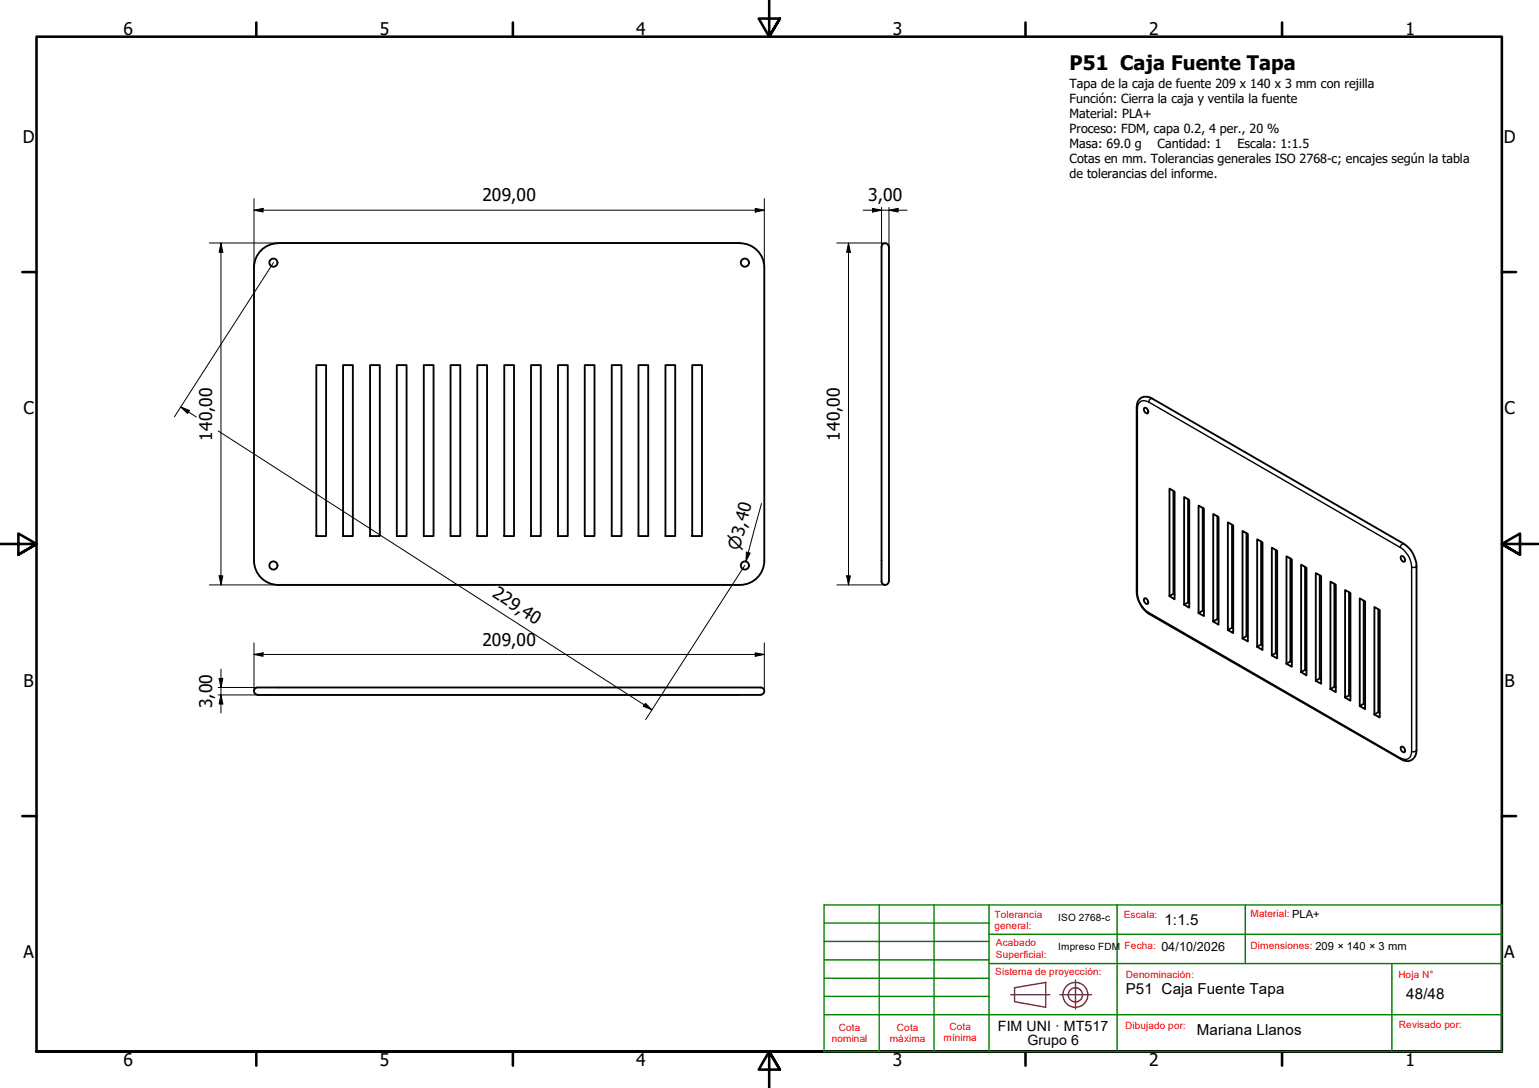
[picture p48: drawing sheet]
<svg xmlns="http://www.w3.org/2000/svg" width="420mm" height="297mm" viewBox="0 0 420 297" stroke-linecap="round" stroke-linejoin="round" font-family="sans-serif">
<defs><g id="words">
<text font-size="5.5" x="292" y="19.2">P51 Caja Fuente Tapa</text>
<g font-size="4.8">
<text x="33.7" y="9.6">6</text>
<text x="103.7" y="9.6">5</text>
<text x="173.7" y="9.6">4</text>
<text x="243.7" y="9.6">3</text>
<text x="313.7" y="9.6">2</text>
<text x="383.7" y="9.6">1</text>
<text x="6.2" y="38.9">D</text>
<text x="410.5" y="38.9">D</text>
<text x="131.7" y="55">209,00</text>
<text x="237" y="55">3,00</text>
<text x="6.4" y="113.1">C</text>
<text x="410.7" y="113.1">C</text>
<text x="57.9" y="120.3" transform="rotate(-90 57.9 120.3)">140,00</text>
<text x="229.3" y="120.3" transform="rotate(-90 229.3 120.3)">140,00</text>
<text x="134.2" y="162.7" transform="rotate(33 134.2 162.7)">229,40</text>
<text x="131.7" y="176.3">209,00</text>
<text x="6.4" y="187.4">B</text>
<text x="410.7" y="187.4">B</text>
<text x="57.9" y="193.3" transform="rotate(-90 57.9 193.3)">3,00</text>
<text x="6.4" y="261.7">A</text>
<text x="410.7" y="261.7">A</text>
<text x="33.7" y="290.9">6</text>
<text x="103.7" y="290.9">5</text>
<text x="173.7" y="290.9">4</text>
<text x="243.7" y="290.9">3</text>
<text x="313.7" y="290.9">2</text>
<text x="383.7" y="290.9">1</text>
</g>
<text font-size="4.6" x="201.9" y="150.4" transform="rotate(-75 201.9 150.4)">⌀3,40</text>
<g font-size="4.1">
<text x="317.9" y="252.7">1:1.5</text>
<text x="307.3" y="271.5">P51 Caja Fuente Tapa</text>
<text x="383.9" y="272.8">48/48</text>
<text x="326.7" y="282.6">Mariana Llanos</text>
</g>
<g font-size="3.9">
<text x="272.4" y="281.4">FIM UNI · MT517</text>
<text x="280.5" y="285.3">Grupo 6</text>
</g>
<g font-size="3.4">
<text x="292" y="23.9">Tapa de la caja de fuente 209 x 140 x 3 mm con rejilla</text>
<text x="292" y="28.1">Función: Cierra la caja y ventila la fuente</text>
<text x="292" y="32.1">Material: PLA+</text>
<text x="292" y="36.2">Proceso: FDM, capa 0.2, 4 per., 20 %</text>
<text x="292" y="40.4">Masa: 69.0 g</text>
<text x="316" y="40.4">Cantidad: 1</text>
<text x="337.8" y="40.4">Escala: 1:1.5</text>
<text x="292" y="44.5">Cotas en mm. Tolerancias generales ISO 2768-c; encajes según la tabla</text>
<text x="292" y="48.6">de tolerancias del informe.</text>
<text x="317.1" y="259.7">04/10/2026</text>
</g>
<g font-size="2.7" fill="#f00">
<text x="271.5" y="250.5">Tolerancia</text>
<text x="306.8" y="250.7">Escala:</text>
<text x="341.4" y="250.4">Material: PLA+</text>
<text x="271.5" y="253.7">general:</text>
<text x="271.9" y="258.4">Acabado</text>
<text x="271.9" y="261.5">Superficial:</text>
<text x="307" y="259.1">Fecha:</text>
<text x="341.4" y="259">Dimensiones: 209 × 140 × 3 mm</text>
<text x="271.7" y="266.3">Sistema de proyección:</text>
<text x="307.3" y="267.1">Denominación:</text>
<text x="381.8" y="267.1">Hoja N°</text>
<text x="229" y="281.5">Cota</text>
<text x="244.9" y="281.5">Cota</text>
<text x="259.2" y="281.1">Cota</text>
<text x="307.1" y="281">Dibujado por:</text>
<text x="381.9" y="280.7">Revisado por:</text>
<text x="227.1" y="284.6">nominal</text>
<text x="243" y="284.6">máxima</text>
<text x="257.6" y="284.3">mínima</text>
</g>
<g font-size="2.7">
<text x="288.9" y="251.4">ISO 2768-c</text>
<text x="288.9" y="259.3">Impreso FDM</text>
</g>
</g></defs>
<!-- layer: Visible (ISO) -->
<g fill="none" stroke="#000" stroke-width=".51">
<path d="M76 66.4a6.6 6.6 0 0 0-6.7 6.6v80a6.6 6.6 0 0 0 6.7 6.7M76 66.3h126M202 66.4a6.6 6.6 0 0 1 6.7 6.6v80a6.6 6.6 0 0 1-6.7 6.7h-126M242.6 67.4a.98 .98 0 0 0-1-1 .98 .98 0 0 0-.9 1v91.3M242.7 67.4v91.3M86.4 99.7h2.6v46.7h-2.6zM93.7 99.7h2.6v46.7h-2.6zM101 99.7h2.7v46.7h-2.7zM108.3 99.7h2.7v46.7h-2.7zM115.7 99.7h2.7v46.7h-2.7zM123 99.7h2.7v46.7h-2.7zM130.3 99.7h2.7v46.7h-2.7z"/>
<path d="M137.7 99.7h2.6v46.7h-2.6zM145 99.7h2.6v46.7h-2.6zM152.3 99.7h2.7v46.7h-2.7zM159.6 99.7h2.7v46.7h-2.7zM167 99.7h2.7v46.7h-2.7zM174.3 99.7h2.7v46.7h-2.7zM181.7 99.7h2.6v46.7h-2.6zM189 99.7h2.6v46.7h-2.6zM311.3 108.8l1-.5 1.5 .1 .8 .4 68.6 39.6a7.7 7.7 0 0 1 3.5 6.1v50.3a2.63 2.63 0 0 1-1.3 2.7 2.63 2.63 0 0 1-2.9-.3l-68.7-39.6a7.8 7.8 0 0 1-3.5-6v-50.4a2.7 2.7 0 0 1 1-2.4zM312.4 111.4a.95 .95 0 0 1 .9 .5 .95 .95 0 0 1-.1 1 1.05 1.05 0 0 1-.8-1.5zM319.3 133.4l1.4 .8v29.4l-1.4-.9zM320.4 134v28.1l.3 .3"/>
<path d="M323.3 135.7l1.4 .8v29.4l-1.4-.8zM324.4 136.3v28.2l.3 .1M327.2 138l1.5 .9v29.3l-1.5-.8zM328.4 138.6v28.1l.3 .2M240.7 158.7a.98 .98 0 0 0 .9 1 .98 .98 0 0 0 1-1M331.2 140.3l1.5 .8v29.4l-1.5-.8zM332.4 141v28l.3 .3M335.2 142.6l1.5 .8v29.4l-1.5-.8zM336.4 143.2v28.2l.3 .2M339.2 145l1.5 .8v29.3l-1.5-.8zM340.3 145.5v28.2l.4 .1M343.2 147.2l1.5 .9v29.4l-1.5-.9z"/>
<path d="M344.3 147.9v28l.4 .3M347.2 149.5l1.5 .9v29.4l-1.5-.9zM348.3 150.2v28.1l.4 .2M351.2 151.9l1.5 .8v29.3l-1.5-.8zM352.3 152.4v28.2l.4 .2M355.2 154.2l1.5 .8v29.4l-1.5-.9zM356.3 154.8v28.1l.4 .2M359.2 156.4l1.5 .9v29.4l-1.5-.8zM360.3 157.1v28.1l.4 .2M363.2 158.8l1.5 .8v29.4l-1.5-.9zM364.3 159.4v28.1l.4 .2M382.5 151.8a.99 .99 0 0 1 .9 .5 .99 .99 0 0 1-.1 1.1 1.13 1.13 0 0 1-.8-1.6z"/>
<path d="M312.4 163.4a.95 .95 0 0 1 .9 .5 .95 .95 0 0 1-.1 1 1.05 1.05 0 0 1-.8-1.5zM320.4 162.1l-1.1 .6M324.4 164.5l-1.1 .6M328.4 166.7l-1.2 .7M332.4 169l-1.2 .7M336.4 171.4l-1.2 .6M340.3 173.7l-1.1 .6M344.3 175.9l-1.1 .7M348.3 178.3l-1.1 .6M367.2 161.1l1.5 .8v29.4l-1.5-.9zM368.3 161.7v28.2l.4 .1M371.2 163.4l1.5 .8v29.4l-1.5-.8z"/>
<path d="M372.3 164v28.1l.4 .2M375.2 165.7l1.5 .8v29.4l-1.5-.8zM376.3 166.4v28l.4 .2M70.3 187.7a.98 .98 0 0 0-1 1 .98 .98 0 0 0 1 1M70.4 189.7h137.2M70.4 187.7h137.2M207.7 187.7a.98 .98 0 0 1 1 1 .98 .98 0 0 1-1 1M352.3 180.6l-1.1 .6M356.3 182.9l-1.1 .6M360.3 185.2l-1.1 .7M364.3 187.5l-1.1 .6M368.3 189.9l-1.1 .5"/>
<path d="M372.3 192.1l-1.1 .7M376.3 194.4l-1.1 .7M382.5 203.9a.93 .93 0 0 1 1 .5 .93 .93 0 0 1-.2 1 1.05 1.05 0 0 1-.8-1.5z"/>
<circle cx="74.6" cy="71.7" r="1.11"/>
<circle cx="203.4" cy="71.7" r="1.11"/>
<circle cx="74.6" cy="154.4" r="1.11"/>
<circle cx="203.4" cy="154.4" r="1.11"/>
</g>
<!-- layer: Visible fina (ISO) -->
<g fill="none" stroke="#000" stroke-width=".38">
<path d="M310.3 111.2l.2 .4M310.5 111.6v50.3M313.6 109.8a1.92 1.92 0 0 0-2.1-.2 1.92 1.92 0 0 0-1 2M313.6 109.8l68.7 39.7M314.6 108.8a.81 .81 0 0 0-1 1M382.3 149.5a6.6 6.6 0 0 1 3.1 5.3M383.2 148.4l-.7 .4-.2 .7M385.4 154.8v50.4M386.7 154.5a.85 .85 0 0 1-1.3 .3M310.3 161.6l.2 .3M310.5 161.9a7 7 0 0 0 3.1 5.3M313.6 167.2l.2 .4"/>
<path d="M313.6 167.2l68.7 39.7M382.3 206.9l.2 .3M386.7 204.8l-.7 .5-.6-.1a1.9 1.9 0 0 1-.9 1.9 1.9 1.9 0 0 1-2.2-.2"/>
</g>
<!-- layer: Borde (ISO) -->
<g fill="none" stroke="#000" stroke-width=".7">
<path d="M70 6.1v3.9M140 6.1v3.9M210 0v10l-2.9-4.9h5.8l-2.9 4.9 2.9-4.9M280 6.1v3.9M350 6.1v3.9M6.1 74.3h3.9M410 74.3h3.9M0 148.5h10l-5-2.8v5.7l5-2.9-5 2.9M420 148.5h-10l5-2.8v5.7l-5-2.9 5 2.9M6.1 222.8h3.9M410 222.8h3.9M10 287.1v-277.1h400v277.1h-400h400"/>
<path d="M70 287.1v3.8M140 287.1v3.8M212.9 292l-2.9-4.9 2.9 4.9h-5.8l2.9-4.9v9.9M280 287.1v3.8M350 287.1v3.8"/>
</g>
<g fill="none" stroke="#800040" stroke-width=".38">
<path d="M276 271.6h10.6M277 269.7l8.5-1.5v6.8l-8.5-1.5zM289.4 271.6h8.6M293.6 267.6v7.8"/>
<circle cx="293.6" cy="271.6" r="3.4"/>
<circle cx="293.6" cy="271.6" r="1.94"/>
</g>
<g fill="none" stroke="#008000" stroke-width=".38">
<path d="M225 257h45M225 252h45M240 247.1v40h30M255 247.1v40M270 247.1h35v40M270 255.1h140M305 247.1h35M225 277h185M225 272h45M225 267.1h45M225 262.1h45M270 263.1h140"/>
<path d="M340 263.1v-16h70v40h-140M380 263.1v24M225 287.1v-40h45v40"/>
</g>
<path d="M225 287.1h15" fill="none" stroke="#008000" stroke-width=".51"/>
<!-- layer: Cota (ISO) -->
<g fill="none" stroke="#000" stroke-width=".27">
<path d="M69.3 57.4l2.5-.5v1zM69.3 57.4h139.4M69.3 54.2v18.8M206.2 56.9l2.5 .5-2.5 .5zM208.7 54.2v18.8M235.6 57.4h12M238.2 56.9l2.5 .5-2.5 .5zM240.7 56.6v10.8M242.7 57.4l2.5-.5v1zM242.7 56.6v10.8M57.1 66.3h144.9M60.3 66.3l.5 2.6h-1z"/>
<path d="M60.3 66.3v93.4M74.7 71.7l-27.1 42.1M228.5 66.3h13.2M231.6 66.3l.6 2.6h-1.1zM231.6 66.3v93.4M49.3 111.1l2.5 1-.6 .8zM49.3 111.1l4.3 2.7M59.6 117.7l118.4 76.1M207.9 137.5l-4.3 15.8M57.1 159.7h78.1M59.8 157.2h1l-.5 2.5zM137.4 159.7h64.6"/>
<path d="M203.3 154.4l-27 42.1M203.8 150.7l1 .3-1.2 2.3zM228.5 159.7h13.2M231.1 157.2h1.1l-.6 2.5zM69.3 178.7l2.5-.5v1zM69.3 175.5v13.2M69.3 178.7h139.4M206.2 178.2l2.5 .5-2.5 .5zM208.7 175.5v13.2M59.6 189.7h142.4M59.6 187.7h148M59.8 185.2h1l-.5 2.5z"/>
<path d="M60.3 189.7l.5 2.5h-1zM60.3 182.7v12M176.2 192l1.8 1.8-2.4-1z"/>
</g>
<g fill="#000">
<path d="M69.3 57.4l2.5-.5v1zM206.2 56.9l2.5 .5-2.5 .5zM238.2 56.9l2.5 .5-2.5 .5zM242.7 57.4l2.5-.5v1zM60.3 66.3l.5 2.6h-1zM231.6 66.3l.6 2.6h-1.1zM49.3 111.1l2.5 1-.6 .8zM59.8 157.2h1l-.5 2.5zM203.8 150.7l1 .3-1.2 2.3zM231.1 157.2h1.1l-.6 2.5zM69.3 178.7l2.5-.5v1zM206.2 178.2l2.5 .5-2.5 .5z"/>
<path d="M59.8 185.2h1l-.5 2.5zM60.3 189.7l.5 2.5h-1zM176.2 192l1.8 1.8-2.4-1z"/>
</g>
<use href="#words"/>
</svg>
